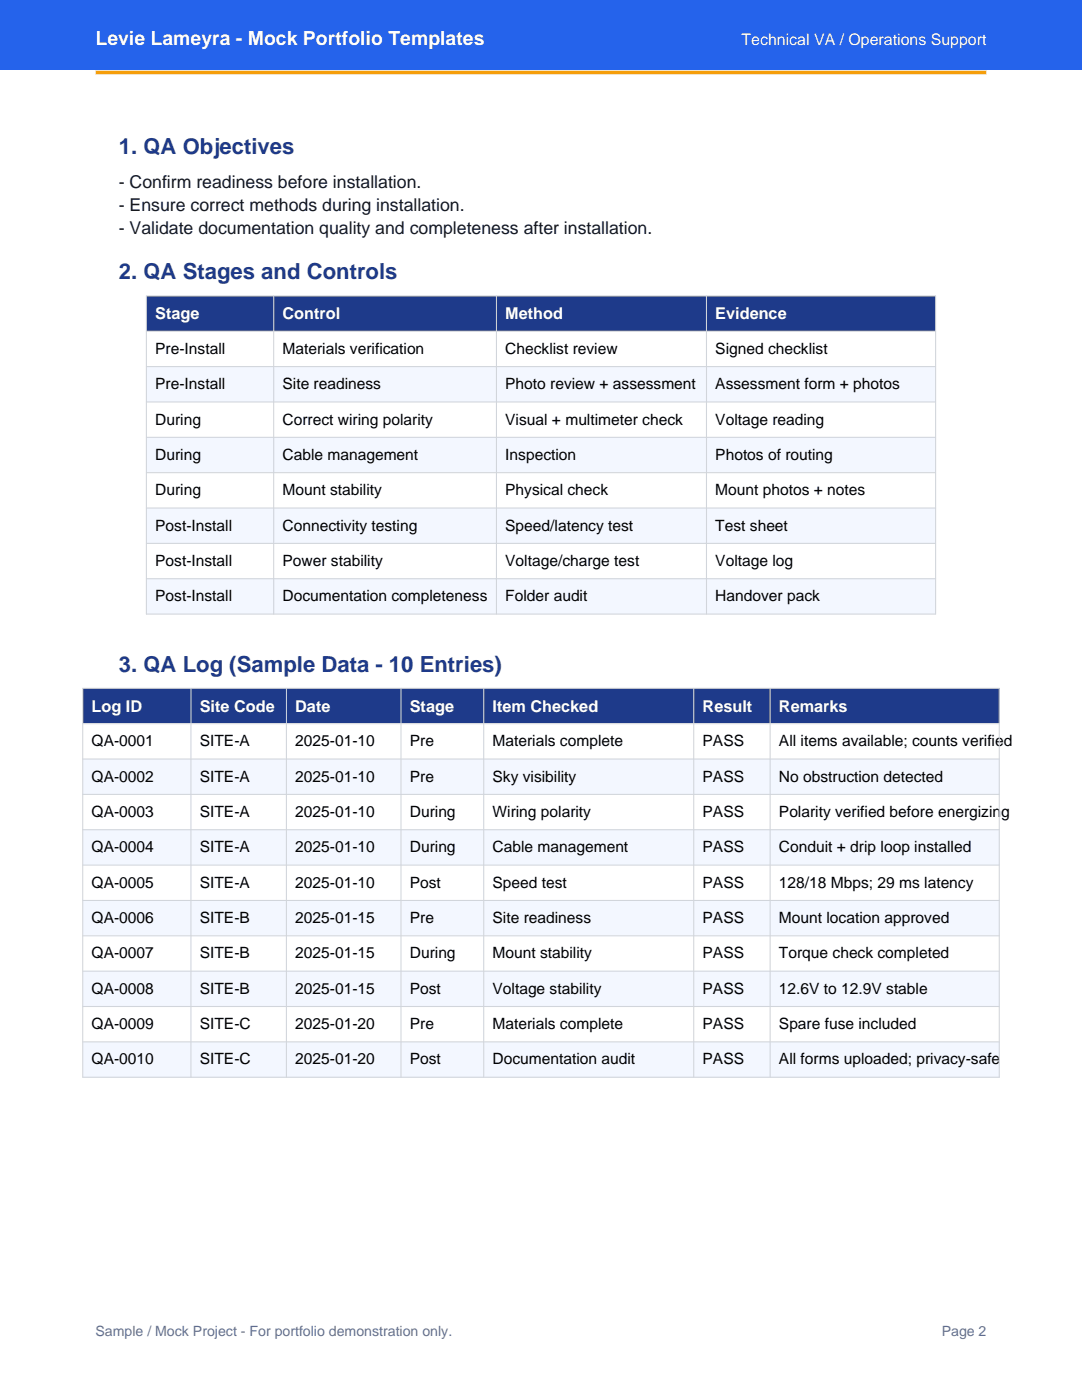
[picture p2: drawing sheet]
<svg xmlns="http://www.w3.org/2000/svg" width="216mm" height="279mm" viewBox="0 0 216 279" stroke-linecap="round" stroke-linejoin="round" font-family="sans-serif">
<defs><g id="words">
<g font-size="4.4" fill="#1e3a8a">
<text x="23.7" y="30.7">1. QA Objectives</text>
<text x="23.7" y="55.7">2. QA Stages and Controls</text>
<text x="23.7" y="134">3. QA Log (Sample Data - 10 Entries)</text>
</g>
<text font-size="3.9" fill="#fff" x="19" y="8.9">Levie Lameyra - Mock Portfolio Templates</text>
<g font-size="3.5" fill="#0f172a">
<text x="23.7" y="37.5">- Confirm readiness before installation.</text>
<text x="23.7" y="42.1">- Ensure correct methods during installation.</text>
<text x="23.7" y="46.7">- Validate documentation quality and completeness after installation.</text>
</g>
<g font-size="3.2" fill="#fff">
<text x="148" y="8.9">Technical VA / Operations Support</text>
<text x="31" y="63.7">Stage</text>
<text x="56.4" y="63.7">Control</text>
<text x="100.8" y="63.7">Method</text>
<text x="142.7" y="63.7">Evidence</text>
<text x="18.3" y="142">Log ID</text>
<text x="39.9" y="142">Site Code</text>
<text x="58.9" y="142">Date</text>
<text x="81.8" y="142">Stage</text>
<text x="98.3" y="142">Item Checked</text>
<text x="140.2" y="142">Result</text>
<text x="155.4" y="142">Remarks</text>
</g>
<g font-size="3.1">
<text x="31" y="70.6">Pre-Install</text>
<text x="56.4" y="70.6">Materials verification</text>
<text x="100.8" y="70.6">Checklist review</text>
<text x="142.7" y="70.6">Signed checklist</text>
<text x="31" y="77.7">Pre-Install</text>
<text x="56.4" y="77.7">Site readiness</text>
<text x="100.8" y="77.7">Photo review + assessment</text>
<text x="142.7" y="77.7">Assessment form + photos</text>
<text x="31" y="84.7">During</text>
<text x="56.4" y="84.7">Correct wiring polarity</text>
<text x="100.8" y="84.7">Visual + multimeter check</text>
<text x="142.7" y="84.7">Voltage reading</text>
<text x="31" y="91.8">During</text>
<text x="56.4" y="91.8">Cable management</text>
<text x="100.8" y="91.8">Inspection</text>
<text x="142.7" y="91.8">Photos of routing</text>
<text x="31" y="98.8">During</text>
<text x="56.4" y="98.8">Mount stability</text>
<text x="100.8" y="98.8">Physical check</text>
<text x="142.7" y="98.8">Mount photos + notes</text>
<text x="31" y="105.9">Post-Install</text>
<text x="56.4" y="105.9">Connectivity testing</text>
<text x="100.8" y="105.9">Speed/latency test</text>
<text x="142.7" y="105.9">Test sheet</text>
<text x="31" y="113">Post-Install</text>
<text x="56.4" y="113">Power stability</text>
<text x="100.8" y="113">Voltage/charge test</text>
<text x="142.7" y="113">Voltage log</text>
<text x="31" y="120">Post-Install</text>
<text x="56.4" y="120">Documentation completeness</text>
<text x="100.8" y="120">Folder audit</text>
<text x="142.7" y="120">Handover pack</text>
<text x="18.3" y="148.9">QA-0001</text>
<text x="39.9" y="148.9">SITE-A</text>
<text x="58.9" y="148.9">2025-01-10</text>
<text x="81.8" y="148.9">Pre</text>
<text x="98.3" y="148.9">Materials complete</text>
<text x="140.2" y="148.9">PASS</text>
<text x="155.4" y="148.9">All items available; counts verified</text>
<text x="18.3" y="156">QA-0002</text>
<text x="39.9" y="156">SITE-A</text>
<text x="58.9" y="156">2025-01-10</text>
<text x="81.8" y="156">Pre</text>
<text x="98.3" y="156">Sky visibility</text>
<text x="140.2" y="156">PASS</text>
<text x="155.4" y="156">No obstruction detected</text>
<text x="18.3" y="163.1">QA-0003</text>
<text x="39.9" y="163.1">SITE-A</text>
<text x="58.9" y="163.1">2025-01-10</text>
<text x="81.8" y="163.1">During</text>
<text x="98.3" y="163.1">Wiring polarity</text>
<text x="140.2" y="163.1">PASS</text>
<text x="155.4" y="163.1">Polarity verified before energizing</text>
<text x="18.3" y="170.1">QA-0004</text>
<text x="39.9" y="170.1">SITE-A</text>
<text x="58.9" y="170.1">2025-01-10</text>
<text x="81.8" y="170.1">During</text>
<text x="98.3" y="170.1">Cable management</text>
<text x="140.2" y="170.1">PASS</text>
<text x="155.4" y="170.1">Conduit + drip loop installed</text>
<text x="18.3" y="177.2">QA-0005</text>
<text x="39.9" y="177.2">SITE-A</text>
<text x="58.9" y="177.2">2025-01-10</text>
<text x="81.8" y="177.2">Post</text>
<text x="98.3" y="177.2">Speed test</text>
<text x="140.2" y="177.2">PASS</text>
<text x="155.4" y="177.2">128/18 Mbps; 29 ms latency</text>
<text x="18.3" y="184.2">QA-0006</text>
<text x="39.9" y="184.2">SITE-B</text>
<text x="58.9" y="184.2">2025-01-15</text>
<text x="81.8" y="184.2">Pre</text>
<text x="98.3" y="184.2">Site readiness</text>
<text x="140.2" y="184.2">PASS</text>
<text x="155.4" y="184.2">Mount location approved</text>
<text x="18.3" y="191.3">QA-0007</text>
<text x="39.9" y="191.3">SITE-B</text>
<text x="58.9" y="191.3">2025-01-15</text>
<text x="81.8" y="191.3">During</text>
<text x="98.3" y="191.3">Mount stability</text>
<text x="140.2" y="191.3">PASS</text>
<text x="155.4" y="191.3">Torque check completed</text>
<text x="18.3" y="198.3">QA-0008</text>
<text x="39.9" y="198.3">SITE-B</text>
<text x="58.9" y="198.3">2025-01-15</text>
<text x="81.8" y="198.3">Post</text>
<text x="98.3" y="198.3">Voltage stability</text>
<text x="140.2" y="198.3">PASS</text>
<text x="155.4" y="198.3">12.6V to 12.9V stable</text>
<text x="18.3" y="205.4">QA-0009</text>
<text x="39.9" y="205.4">SITE-C</text>
<text x="58.9" y="205.4">2025-01-20</text>
<text x="81.8" y="205.4">Pre</text>
<text x="98.3" y="205.4">Materials complete</text>
<text x="140.2" y="205.4">PASS</text>
<text x="155.4" y="205.4">Spare fuse included</text>
<text x="18.3" y="212.4">QA-0010</text>
<text x="39.9" y="212.4">SITE-C</text>
<text x="58.9" y="212.4">2025-01-20</text>
<text x="81.8" y="212.4">Post</text>
<text x="98.3" y="212.4">Documentation audit</text>
<text x="140.2" y="212.4">PASS</text>
<text x="155.4" y="212.4">All forms uploaded; privacy-safe</text>
</g>
<g font-size="2.8" fill="#64748b">
<text x="19" y="266.7">Sample / Mock Project - For portfolio demonstration only.</text>
<text x="187.9" y="266.7">Page 2</text>
</g>
</g></defs>
<path d="M0 0h215.9v14h-215.9z" fill-rule="evenodd" fill="#2563eb"/>
<path d="M19 14.5h177.8" fill="none" stroke="#f59e0b" stroke-width=".71" stroke-linecap="butt"/>
<path d="M29.2 59.1h157.5v7h-157.5z" fill-rule="evenodd" fill="#1e3a8a"/>
<path d="M29.2 66.1h157.5v7.1h-157.5z" fill-rule="evenodd" fill="#fff"/>
<path d="M29.2 73.2h157.5v7h-157.5z" fill-rule="evenodd" fill="#f3f7ff"/>
<path d="M29.2 80.2h157.5v7.1h-157.5z" fill-rule="evenodd" fill="#fff"/>
<path d="M29.2 87.3h157.5v7h-157.5z" fill-rule="evenodd" fill="#f3f7ff"/>
<path d="M29.2 94.3h157.5v7.1h-157.5z" fill-rule="evenodd" fill="#fff"/>
<path d="M29.2 101.4h157.5v7h-157.5z" fill-rule="evenodd" fill="#f3f7ff"/>
<path d="M29.2 108.4h157.5v7.1h-157.5z" fill-rule="evenodd" fill="#fff"/>
<path d="M29.2 115.5h157.5v7.1h-157.5z" fill-rule="evenodd" fill="#f3f7ff"/>
<path d="M29.2 59.1h157.5v63.5h-157.5zM54.6 59.1v63.5M99.1 59.1v63.5M141 59.1v63.5M29.2 66.1h157.5M29.2 73.2h157.5M29.2 80.2h157.5M29.2 87.3h157.5M29.2 94.3h157.5M29.2 101.4h157.5M29.2 108.4h157.5M29.2 115.5h157.5" fill="none" stroke="#d1d5db" stroke-width=".21"/>
<path d="M16.5 137.4h182.9v7h-182.9z" fill-rule="evenodd" fill="#1e3a8a"/>
<path d="M16.5 144.4h182.9v7.1h-182.9z" fill-rule="evenodd" fill="#fff"/>
<path d="M16.5 151.5h182.9v7h-182.9z" fill-rule="evenodd" fill="#f3f7ff"/>
<path d="M16.5 158.5h182.9v7.1h-182.9z" fill-rule="evenodd" fill="#fff"/>
<path d="M16.5 165.6h182.9v7h-182.9z" fill-rule="evenodd" fill="#f3f7ff"/>
<path d="M16.5 172.6h182.9v7.1h-182.9z" fill-rule="evenodd" fill="#fff"/>
<path d="M16.5 179.7h182.9v7.1h-182.9z" fill-rule="evenodd" fill="#f3f7ff"/>
<path d="M16.5 186.8h182.9v7h-182.9z" fill-rule="evenodd" fill="#fff"/>
<path d="M16.5 193.8h182.9v7.1h-182.9z" fill-rule="evenodd" fill="#f3f7ff"/>
<path d="M16.5 200.9h182.9v7h-182.9z" fill-rule="evenodd" fill="#fff"/>
<path d="M16.5 207.9h182.9v7.1h-182.9z" fill-rule="evenodd" fill="#f3f7ff"/>
<g fill="none" stroke="#d1d5db" stroke-width=".21">
<path d="M16.5 137.4h182.9v77.6h-182.9zM38.1 137.4v77.6M57.1 137.4v77.6M80 137.4v77.6M96.5 137.4v77.6M138.4 137.4v77.6M153.7 137.4v77.6M16.5 144.4h182.9M16.5 151.5h182.9M16.5 158.5h182.9M16.5 165.6h182.9M16.5 172.6h182.9"/>
<path d="M16.5 179.7h182.9M16.5 186.8h182.9M16.5 193.8h182.9M16.5 200.9h182.9M16.5 207.9h182.9"/>
</g>
<use href="#words"/>
</svg>
